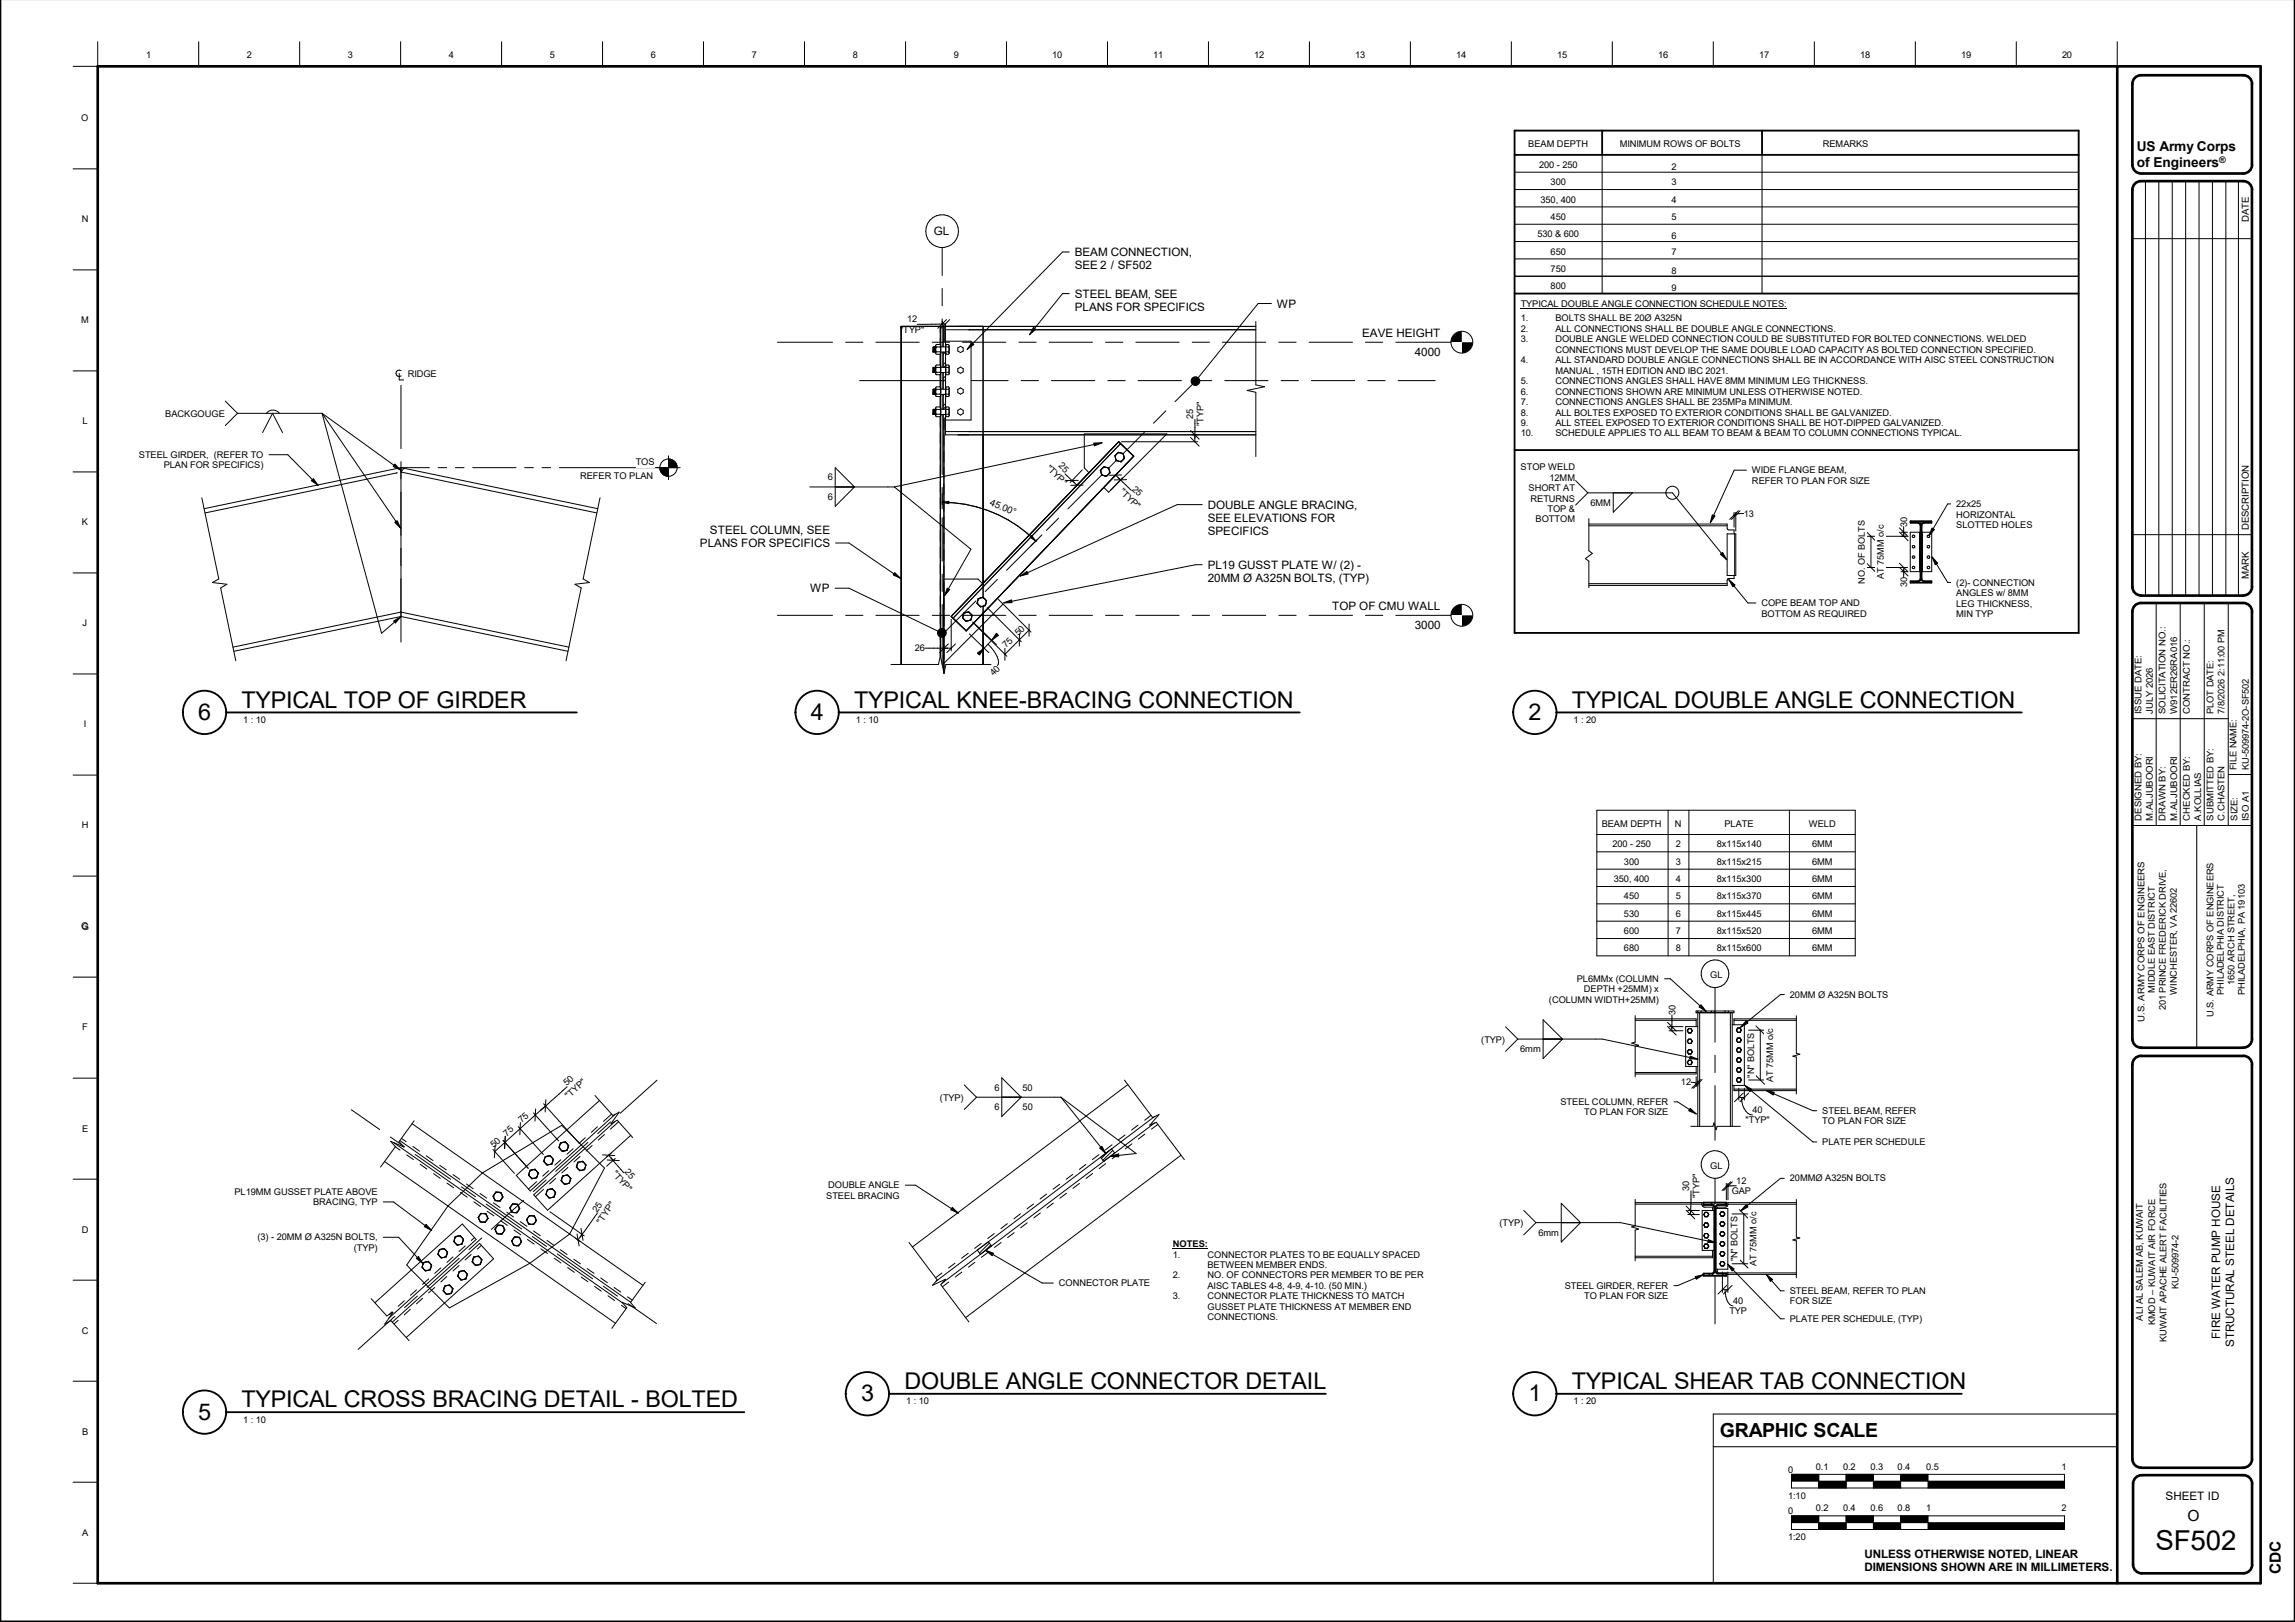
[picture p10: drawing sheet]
<svg xmlns="http://www.w3.org/2000/svg" width="841mm" height="594mm" viewBox="0 0 841 594" stroke-linecap="round" stroke-linejoin="round" font-family="sans-serif">
<defs><g id="words">
<text font-size="10.1" x="789.9" y="567.7">SF502</text>
<g font-size="8.5">
<text x="72.6" y="263.7">6</text>
<text x="88.5" y="259.2">TYPICAL TOP OF GIRDER</text>
<text x="297.1" y="263.7">4</text>
<text x="313" y="259.2">TYPICAL KNEE-BRACING CONNECTION</text>
<text x="560.1" y="263.7">2</text>
<text x="576" y="259.2">TYPICAL DOUBLE ANGLE CONNECTION</text>
<text x="331.4" y="508.7">DOUBLE ANGLE CONNECTOR DETAIL</text>
<text x="576" y="508.7">TYPICAL SHEAR TAB CONNECTION</text>
<text x="88.5" y="515.2">TYPICAL CROSS BRACING DETAIL -</text>
<text x="236.5" y="515.2">BOLTED</text>
<text x="315.6" y="513.2">3</text>
<text x="560.1" y="513.2">1</text>
<text x="72.6" y="520">5</text>
</g>
<text font-size="7.1" x="630.3" y="526.5">GRAPHIC SCALE</text>
<g font-size="5.6">
<text x="801.7" y="557.2">O</text>
<text x="835.9" y="576.4" transform="rotate(-90 835.9 576.4)">CDC</text>
</g>
<g font-size="5">
<text x="783.1" y="55.2">US Army Corps</text>
<text x="783.1" y="61.1">of Engineers</text>
</g>
<g font-size="4.3">
<text x="342.2" y="85.9">GL</text>
<text x="409.6" y="98.6">SF502</text>
<text x="468" y="112.6">WP</text>
<text x="296.9" y="216.9">WP</text>
<text x="813.6" y="490.3" transform="rotate(-90 813.6 490.3)">FIRE WATER PUMP HOUSE</text>
<text x="818.7" y="493.4" transform="rotate(-90 818.7 493.4)">STRUCTURAL STEEL DETAILS</text>
<text x="793.6" y="549.4">SHEET ID</text>
</g>
<g font-size="4.2">
<text x="393.9" y="93.8">BEAM CONNECTION,</text>
<text x="393.9" y="98.6">SEE 2</text>
<text x="407" y="98.6">/</text>
<text x="393.9" y="109">STEEL BEAM, SEE</text>
<text x="393.9" y="113.8">PLANS FOR SPECIFICS</text>
<text x="499.2" y="123.5">EAVE HEIGHT</text>
<text x="518.5" y="130.4">4000</text>
<text x="442.6" y="186.3">DOUBLE ANGLE BRACING,</text>
<text x="442.6" y="191.1">SEE ELEVATIONS FOR</text>
<text x="260.2" y="195.6">STEEL COLUMN, SEE</text>
<text x="442.6" y="195.8">SPECIFICS</text>
<text x="256.5" y="200.4">PLANS FOR SPECIFICS</text>
<text x="442.6" y="208.3">PL19 GUSST PLATE W/ (2) -</text>
<text x="442.6" y="213.1">20MM Ø A325N BOLTS, (TYP)</text>
<text x="488.1" y="223.5">TOP OF CMU WALL</text>
<text x="518.5" y="230.4">3000</text>
<text x="683.2" y="570.6">UNLESS OTHERWISE NOTED, LINEAR</text>
<text x="683.2" y="575.6">DIMENSIONS SHOWN ARE IN MILLIMETERS.</text>
</g>
<g font-size="3.5">
<text x="824.1" y="81.2" transform="rotate(-90 824.1 81.2)">DATE</text>
<text x="362.5" y="185" transform="rotate(22 362.5 185)">45.00°</text>
<text x="824.1" y="194.2" transform="rotate(-90 824.1 194.2)">DESCRIPTION</text>
<text x="824.1" y="212" transform="rotate(-90 824.1 212)">MARK</text>
</g>
<g font-size="3.4">
<text x="53.5" y="21.3">1</text>
<text x="90.5" y="21.3">2</text>
<text x="127.5" y="21.3">3</text>
<text x="164.5" y="21.3">4</text>
<text x="201.5" y="21.3">5</text>
<text x="238.5" y="21.3">6</text>
<text x="275.5" y="21.3">7</text>
<text x="312.5" y="21.3">8</text>
<text x="349.5" y="21.3">9</text>
<text x="385.6" y="21.3">10</text>
<text x="422.6" y="21.3">11</text>
<text x="459.7" y="21.3">12</text>
<text x="496.7" y="21.3">13</text>
<text x="533.7" y="21.3">14</text>
<text x="570.7" y="21.3">15</text>
<text x="607.7" y="21.3">16</text>
<text x="644.7" y="21.3">17</text>
<text x="681.7" y="21.3">18</text>
<text x="718.6" y="21.3">19</text>
<text x="755.6" y="21.3">20</text>
<text x="29.8" y="44.4">O</text>
<text x="560.1" y="53.8">BEAM DEPTH</text>
<text x="593.6" y="53.8">MINIMUM ROWS OF BOLTS</text>
<text x="668" y="53.8">REMARKS</text>
<text x="564" y="61.5">200 - 250</text>
<text x="612.5" y="62.1">2</text>
<text x="568.2" y="67.8">300</text>
<text x="612.5" y="67.8">3</text>
<text x="564.6" y="74.2">350, 400</text>
<text x="612.5" y="74.2">4</text>
<text x="29.9" y="81.4">N</text>
<text x="568.2" y="80.5">450</text>
<text x="612.5" y="80.5">5</text>
<text x="563.4" y="86.9">530 &amp; 600</text>
<text x="612.5" y="87.5">6</text>
<text x="568.2" y="93.2">650</text>
<text x="612.5" y="93.2">7</text>
<text x="568.2" y="99.6">750</text>
<text x="612.5" y="100.2">8</text>
<text x="568.2" y="105.9">800</text>
<text x="612.5" y="106.6">9</text>
<text x="557.3" y="112.6">TYPICAL DOUBLE ANGLE CONNECTION SCHEDULE NOTES:</text>
<text x="29.8" y="118.4">M</text>
<text x="332.4" y="118.1">12</text>
<text x="557.3" y="117.6">1.</text>
<text x="570" y="117.6">BOLTS SHALL BE 20Ø A325N</text>
<text x="329.8" y="121.8">&quot;TYP&quot;</text>
<text x="557.3" y="121.5">2.</text>
<text x="557.3" y="125.3">3.</text>
<text x="570" y="121.5">ALL CONNECTIONS SHALL BE DOUBLE ANGLE CONNECTIONS.</text>
<text x="570" y="125.3">DOUBLE ANGLE WELDED CONNECTION COULD BE SUBSTITUTED FOR BOLTED CONNECTIONS. WELDED</text>
<text x="570" y="129.2">CONNECTIONS MUST DEVELOP THE SAME DOUBLE LOAD CAPACITY AS BOLTED CONNECTION SPECIFIED.</text>
<text x="557.3" y="133">4.</text>
<text x="570" y="133">ALL STANDARD DOUBLE ANGLE CONNECTIONS SHALL BE IN ACCORDANCE WITH AISC STEEL CONSTRUCTION</text>
<text x="570" y="136.8">MANUAL , 15TH EDITION AND IBC 2021.</text>
<text x="149.4" y="138.2">RIDGE</text>
<text x="557.3" y="140.7">5.</text>
<text x="570" y="140.7">CONNECTIONS ANGLES SHALL HAVE 8MM MINIMUM LEG THICKNESS.</text>
<text x="557.3" y="144.5">6.</text>
<text x="557.3" y="148.3">7.</text>
<text x="570" y="144.5">CONNECTIONS SHOWN ARE MINIMUM UNLESS OTHERWISE NOTED.</text>
<text x="570" y="148.3">CONNECTIONS ANGLES SHALL BE 235MPa MINIMUM.</text>
<text x="30.2" y="155.4">L</text>
<text x="60.6" y="152.6">BACKGOUGE</text>
<text x="437.3" y="153.6" transform="rotate(-90 437.3 153.6)">25</text>
<text x="557.3" y="152.2">8.</text>
<text x="570" y="152.2">ALL BOLTES EXPOSED TO EXTERIOR CONDITIONS SHALL BE GALVANIZED.</text>
<text x="441" y="156.2" transform="rotate(-90 441 156.2)">&quot;TYP&quot;</text>
<text x="557.3" y="156">9.</text>
<text x="557.3" y="159.9">10.</text>
<text x="570" y="156">ALL STEEL EXPOSED TO EXTERIOR CONDITIONS SHALL BE HOT-DIPPED GALVANIZED.</text>
<text x="570" y="159.9">SCHEDULE APPLIES TO ALL BEAM TO BEAM &amp; BEAM TO COLUMN CONNECTIONS TYPICAL.</text>
<text x="50.9" y="167.7">STEEL GIRDER, (REFER TO</text>
<text x="60" y="171.5">PLAN FOR SPECIFICS)</text>
<text x="233" y="170.3">TOS</text>
<text x="383.2" y="171.8" transform="rotate(44 383.2 171.8)">&quot;TYP&quot;</text>
<text x="387.7" y="170.9" transform="rotate(44 387.7 170.9)">25</text>
<text x="557.2" y="172.2">STOP WELD</text>
<text x="642" y="173.3">WIDE FLANGE BEAM,</text>
<text x="212.6" y="175.3">REFER TO PLAN</text>
<text x="303.4" y="175.9">6</text>
<text x="414.7" y="179.4" transform="rotate(44 414.7 179.4)">25</text>
<text x="560.2" y="179.8">SHORT AT</text>
<text x="567.8" y="176">12MM</text>
<text x="642" y="177.2">REFER TO PLAN FOR SIZE</text>
<text x="303.4" y="183.1">6</text>
<text x="410.2" y="180.3" transform="rotate(44 410.2 180.3)">&quot;TYP&quot;</text>
<text x="560.9" y="183.7">RETURNS</text>
<text x="582.8" y="185.2">6MM</text>
<text x="716.9" y="185.7">22x25</text>
<text x="562.7" y="191.3">BOTTOM</text>
<text x="567.1" y="187.5">TOP &amp;</text>
<text x="639" y="189.2">13</text>
<text x="716.9" y="189.6">HORIZONTAL</text>
<text x="30" y="192.4">K</text>
<text x="698.9" y="192.9" transform="rotate(-90 698.9 192.9)">30</text>
<text x="716.9" y="193.4">SLOTTED HOLES</text>
<text x="698.9" y="215.1" transform="rotate(-90 698.9 215.1)">30</text>
<text x="716.9" y="214.5">(2)- CONNECTION</text>
<text x="645.5" y="222">COPE BEAM TOP AND</text>
<text x="716.9" y="218.3">ANGLES w/ 8MM</text>
<text x="645.5" y="225.8">BOTTOM AS REQUIRED</text>
<text x="716.9" y="222.2">LEG THICKNESS,</text>
<text x="716.9" y="226">MIN TYP</text>
<text x="30.3" y="229.4">J</text>
<text x="373.2" y="233" transform="rotate(-45 373.2 233)">50</text>
<text x="335.2" y="238.6">26</text>
<text x="368.8" y="237.4" transform="rotate(-45 368.8 237.4)">75</text>
<text x="364.2" y="247.7" transform="rotate(-46 364.2 247.7)">40</text>
<text x="784.8" y="261.5" transform="rotate(-90 784.8 261.5)">ISSUE DATE:</text>
<text x="788.9" y="261.5" transform="rotate(-90 788.9 261.5)">JULY 2026</text>
<text x="793.6" y="261.5" transform="rotate(-90 793.6 261.5)">SOLICITATION NO.:</text>
<text x="797.8" y="261.5" transform="rotate(-90 797.8 261.5)">W912ER26RA016</text>
<text x="802.4" y="261.5" transform="rotate(-90 802.4 261.5)">CONTRACT NO.:</text>
<text x="811.1" y="261.5" transform="rotate(-90 811.1 261.5)">PLOT DATE:</text>
<text x="815.2" y="261.5" transform="rotate(-90 815.2 261.5)">7/8/2026 2:11:00 PM</text>
<text x="30.7" y="266.4">I</text>
<text x="89.2" y="264.8">1 : 10</text>
<text x="313.6" y="264.8">1 : 10</text>
<text x="576.7" y="264.8">1 : 20</text>
<text x="819.6" y="282.1" transform="rotate(-90 819.6 282.1)">FILE NAME:</text>
<text x="824.1" y="282.1" transform="rotate(-90 824.1 282.1)">KU-509974-2O-SF502</text>
<text x="29.9" y="303.4">H</text>
<text x="587" y="302.8">BEAM DEPTH</text>
<text x="613.8" y="302.8">N</text>
<text x="632" y="302.8">PLATE</text>
<text x="662.9" y="302.8">WELD</text>
<text x="784.8" y="300.5" transform="rotate(-90 784.8 300.5)">DESIGNED BY:</text>
<text x="788.9" y="300.5" transform="rotate(-90 788.9 300.5)">M.ALJUBOORI</text>
<text x="793.6" y="300.5" transform="rotate(-90 793.6 300.5)">DRAWN BY:</text>
<text x="797.8" y="300.5" transform="rotate(-90 797.8 300.5)">M.ALJUBOORI</text>
<text x="802.4" y="300.5" transform="rotate(-90 802.4 300.5)">CHECKED BY:</text>
<text x="806.6" y="300.5" transform="rotate(-90 806.6 300.5)">A.KOLLIAS</text>
<text x="811.1" y="300.5" transform="rotate(-90 811.1 300.5)">SUBMITTED BY:</text>
<text x="815.2" y="300.5" transform="rotate(-90 815.2 300.5)">C.CHASTEN</text>
<text x="820" y="300.5" transform="rotate(-90 820 300.5)">SIZE:</text>
<text x="824.1" y="300.7" transform="rotate(-90 824.1 300.7)">ISO A1</text>
<text x="590.9" y="310.4">200 - 250</text>
<text x="614.1" y="310.4">2</text>
<text x="629.1" y="310.4">8x115x140</text>
<text x="664" y="310.4">6MM</text>
<text x="595.1" y="316.7">300</text>
<text x="614.1" y="316.7">3</text>
<text x="629.1" y="316.7">8x115x215</text>
<text x="664" y="316.7">6MM</text>
<text x="591.4" y="323.1">350, 400</text>
<text x="614.1" y="323.1">4</text>
<text x="629.1" y="323.1">8x115x300</text>
<text x="664" y="323.1">6MM</text>
<text x="595.1" y="329.4">450</text>
<text x="614.1" y="329.4">5</text>
<text x="629.1" y="329.4">8x115x370</text>
<text x="664" y="329.4">6MM</text>
<text x="595.1" y="335.8">530</text>
<text x="614.1" y="335.8">6</text>
<text x="629.1" y="335.8">8x115x445</text>
<text x="664" y="335.8">6MM</text>
<text x="29.8" y="340.4">G</text>
<text x="595.1" y="342.1">600</text>
<text x="614.1" y="342.1">7</text>
<text x="629.1" y="342.1">8x115x520</text>
<text x="664" y="342.1">6MM</text>
<text x="595.1" y="348.5">680</text>
<text x="614.1" y="348.5">8</text>
<text x="629.1" y="348.5">8x115x600</text>
<text x="664" y="348.5">6MM</text>
<text x="577.8" y="359.6">PL6MMx (COLUMN</text>
<text x="626.7" y="358.2">GL</text>
<text x="580.4" y="363.5">DEPTH +25MM) x</text>
<text x="655.9" y="365.4">20MM Ø A325N BOLTS</text>
<text x="789.7" y="363.5" transform="rotate(-90 789.7 363.5)">MIDDLE EAST DISTRICT</text>
<text x="797.8" y="364.4" transform="rotate(-90 797.8 364.4)">WINCHESTER, VA 22602</text>
<text x="815" y="364.3" transform="rotate(-90 815 364.3)">PHILADELPHIA DISTRICT</text>
<text x="818.8" y="360.7" transform="rotate(-90 818.8 360.7)">1650 ARCH STREET,</text>
<text x="822.6" y="364.4" transform="rotate(-90 822.6 364.4)">PHILADELPHIA, PA 19103</text>
<text x="567.6" y="367.3">(COLUMN WIDTH+25MM)</text>
<text x="614" y="371.7" transform="rotate(-90 614 371.7)">30</text>
<text x="793.7" y="370" transform="rotate(-90 793.7 370)">201 PRINCE FREDERICK DRIVE,</text>
<text x="30.1" y="377.4">F</text>
<text x="785.8" y="374.3" transform="rotate(-90 785.8 374.3)">U.S. ARMY CORPS OF ENGINEERS</text>
<text x="811.1" y="372.4" transform="rotate(-90 811.1 372.4)">U.S. ARMY CORPS OF ENGINEERS</text>
<text x="542.8" y="381.8">(TYP)</text>
<text x="557.1" y="385.3">6mm</text>
<text x="207.7" y="397.9" transform="rotate(-42 207.7 397.9)">50</text>
<text x="364.5" y="399.4">6</text>
<text x="374.7" y="399.4">50</text>
<text x="616" y="397.6">12</text>
<text x="208.4" y="402.4" transform="rotate(-42 208.4 402.4)">&quot;TYP&quot;</text>
<text x="344.5" y="403.1">(TYP)</text>
<text x="364.4" y="406.6">6</text>
<text x="374.7" y="406.6">50</text>
<text x="571.8" y="404.7">STEEL COLUMN, REFER</text>
<text x="642.2" y="407.7">40</text>
<text x="667.8" y="408">STEEL BEAM, REFER</text>
<text x="191.3" y="411.3" transform="rotate(-42 191.3 411.3)">75</text>
<text x="580.6" y="408.6">TO PLAN FOR SIZE</text>
<text x="639.7" y="411.4">&quot;TYP&quot;</text>
<text x="667.8" y="411.8">TO PLAN FOR SIZE</text>
<text x="30.1" y="414.4">E</text>
<text x="185.7" y="416.3" transform="rotate(-42 185.7 416.3)">75</text>
<text x="667.8" y="419.4">PLATE PER SCHEDULE</text>
<text x="181" y="420.5" transform="rotate(-42 181 420.5)">50</text>
<text x="224.2" y="430.1" transform="rotate(48 224.2 430.1)">&quot;TYP&quot;</text>
<text x="228.7" y="429.4" transform="rotate(48 228.7 429.4)">25</text>
<text x="626.7" y="428">GL</text>
<text x="85.9" y="437.5">PL19MM GUSSET PLATE ABOVE</text>
<text x="303.4" y="435.2">DOUBLE ANGLE</text>
<text x="619" y="436.2" transform="rotate(-90 619 436.2)">30</text>
<text x="634.6" y="437.3">GAP</text>
<text x="636.3" y="433.6">12</text>
<text x="655.9" y="432.7">20MMØ A325N BOLTS</text>
<text x="114.7" y="441.4">BRACING, TYP</text>
<text x="302.8" y="439.1">STEEL BRACING</text>
<text x="622.8" y="438.7" transform="rotate(-90 622.8 438.7)">&quot;TYP&quot;</text>
<text x="218.8" y="444.2" transform="rotate(-55 218.8 444.2)">25</text>
<text x="220.4" y="448.5" transform="rotate(-55 220.4 448.5)">&quot;TYP&quot;</text>
<text x="549.5" y="449.1">(TYP)</text>
<text x="29.9" y="451.4">D</text>
<text x="94.3" y="454.3">(3) - 20MM Ø A325N BOLTS,</text>
<text x="563.8" y="452.5">6mm</text>
<text x="129.7" y="458.1">(TYP)</text>
<text x="429.8" y="456.7">NOTES:</text>
<text x="429.8" y="460.6">1.</text>
<text x="442.5" y="460.6">CONNECTOR PLATES TO BE EQUALLY SPACED</text>
<text x="442.5" y="464.4">BETWEEN MEMBER ENDS.</text>
<text x="388" y="471.1">CONNECTOR PLATE</text>
<text x="429.8" y="468.2">2.</text>
<text x="442.5" y="472.1">AISC TABLES 4-8, 4-9, 4-10. (50 MIN.)</text>
<text x="442.5" y="468.2">NO. OF CONNECTORS PER MEMBER TO BE PER</text>
<text x="573.4" y="472">STEEL GIRDER, REFER</text>
<text x="655.9" y="473.9">STEEL BEAM, REFER TO PLAN</text>
<text x="798.3" y="472.2" transform="rotate(-90 798.3 472.2)">KU-509974-2</text>
<text x="429.8" y="475.9">3.</text>
<text x="442.5" y="475.9">CONNECTOR PLATE THICKNESS TO MATCH</text>
<text x="442.5" y="479.8">GUSSET PLATE THICKNESS AT MEMBER END</text>
<text x="580.6" y="475.9">TO PLAN FOR SIZE</text>
<text x="635.1" y="477.6">40</text>
<text x="655.9" y="477.8">FOR SIZE</text>
<text x="442.5" y="483.6">CONNECTIONS.</text>
<text x="633.7" y="481.4">TYP</text>
<text x="655.9" y="484.2">PLATE PER SCHEDULE, (TYP)</text>
<text x="785.2" y="483.7" transform="rotate(-90 785.2 483.7)">ALI AL SALEM AB, KUWAIT</text>
<text x="789.7" y="485.4" transform="rotate(-90 789.7 485.4)">KMOD – KUWAIT AIR FORCE</text>
<text x="30" y="488.6">C</text>
<text x="794" y="491.5" transform="rotate(-90 794 491.5)">KUWAIT APACHE ALERT FACILITIES</text>
<text x="332.1" y="514.4">1 : 10</text>
<text x="576.7" y="514.4">1 : 20</text>
<text x="89.2" y="521.1">1 : 10</text>
<text x="30.1" y="525.5">B</text>
<text x="655.2" y="539.5">0</text>
<text x="665.4" y="538.2">0.1</text>
<text x="675.4" y="538.2">0.2</text>
<text x="685.4" y="538.2">0.3</text>
<text x="695.4" y="538.2">0.4</text>
<text x="705.9" y="538.2">0.5</text>
<text x="755.4" y="538.2">1</text>
<text x="655.2" y="549">1:10</text>
<text x="655.2" y="554.7">0</text>
<text x="665.4" y="553.4">0.2</text>
<text x="675.4" y="553.4">0.4</text>
<text x="685.4" y="553.4">0.6</text>
<text x="695.4" y="553.4">0.8</text>
<text x="705.9" y="553.4">1</text>
<text x="755.4" y="553.4">2</text>
<text x="30.1" y="562.5">A</text>
<text x="655.2" y="564.2">1:20</text>
</g>
<g font-size="3.3">
<text x="813.3" y="59.6">®</text>
<text x="683.4" y="213.7" transform="rotate(-90 683.4 213.7)">NO. OF BOLTS</text>
<text x="690.3" y="212" transform="rotate(-90 690.3 212)">AT 75MM o/c</text>
<text x="642.8" y="394.7" transform="rotate(-90 642.8 394.7)">&quot;N&quot; BOLTS</text>
<text x="649.7" y="396.3" transform="rotate(-90 649.7 396.3)">AT 75MM o/c</text>
<text x="636.8" y="462" transform="rotate(-90 636.8 462)">&quot;N&quot; BOLTS</text>
<text x="643.7" y="463.6" transform="rotate(-90 643.7 463.6)">AT 75MM o/c</text>
</g>
</g></defs>
<g fill="none" stroke="#000" stroke-width=".37">
<path d="M585.2 296.8h94.7v53.3h-94.7zM611.3 296.8v53.3M618.9 296.8v53.3M655.7 296.8v53.3M585.2 305.6h94.7M585.2 312h94.7M585.2 318.3h94.7M585.2 324.7h94.7M585.2 331h94.7M585.2 337.4h94.7M585.2 343.7h94.7M599.2 373.2h22.4v2.8"/>
<path d="M599.2 373.7h22.4M599.2 372v9.7l-1.2 .4 2.5 .8-1.3 .3v11.2M618.8 376.7h.9l.4 .8-.4 .8h-.9l-.5-.8zM621.5 370.3h13.9v.6h-13.9zM622.2 376h-4.5v14.6h4.5M622.2 370.9v41.6M622.3 370.3l-.6 .6M623.5 370.3l-.6 .6v41.6M627.3 370.3l-.6 .6M628.5 361.7v20M628.5 370.3l-.6 .6M632.3 370.3l-.6 .6"/>
<path d="M633.6 370.3l-.7 .6M634.1 370.9v41.6M634.8 375.3h4.4v22.3h-4.4M634.8 370.9v41.6M635.4 373.7h22.9M636.8 376.5h.9l.4 .8-.4 .8h-.9l-.5-.8zM658.3 373.2h-22.9v2.1M658.3 372v13.8l1.3 .3-2.6 .7 1.3 .4v13.5M599.2 392.8h22.4M618.8 388.3h.9l.4 .8-.4 .8h-.9l-.5-.8zM618.8 380.6h.9l.4 .8-.4 .8h-.9l-.5-.8zM618.8 384.5h.9l.4 .8-.4 .7h-.9l-.5-.7z"/>
<path d="M619 388.4l-.6 .9 .8 .6 .8-.6-.5-.9M619 380.7l-.5 .3-.1 .6 .3 .4 .5 .2 .8-.6-.1-.6-.4-.3M619 384.5l-.5 .4-.1 .5 .3 .5 .5 .1 .8-.6-.1-.5-.4-.4M621.6 390.6v2.8h-22.4M628.5 386.5v6.4M628.5 397.6v20M635.4 397.6v1.9h22.9M635.4 398.9h22.9M636.8 394.8h.9l.4 .8-.4 .8h-.9l-.5-.8zM636.8 380.2h.9l.4 .8-.4 .8h-.9l-.5-.8zM636.8 383.8h.9l.4 .8-.4 .8h-.9l-.5-.8zM636.8 387.5h.9l.4 .8-.4 .7h-.9l-.5-.7z"/>
<path d="M636.8 391.1h.9l.4 .8-.4 .8h-.9l-.5-.8zM636.9 394.8l-.4 .3-.1 .6 .8 .7 .8-.7-.1-.6-.4-.3M636.9 380.2l-.4 .4-.1 .5 .3 .5 .5 .2 .8-.7-.1-.5-.4-.4M636.9 383.9l-.4 .3-.1 .6 .3 .4 .5 .2 .8-.6-.1-.6-.4-.3M619.6 412.5h8.1l.4-1.2 .8 2.5 .3-1.3h8.6M599.2 439.3v9.7l-1.2 .4 2.5 .8-1.3 .4v11.2M628.5 431.6v8.9M658.3 439.3v13.8l1.3 .3-2.6 .8 1.3 .3v13.5M599.2 440.5h28.3l-.8 .8M599.2 441h24.5M623.7 441l.3 .8 .5 .3h3.1v1.3M623.7 440.5v.5"/>
<path d="M624.8 451.8h.9l.5 .8-.5 .8h-.9l-.4-.8zM624.8 444h.9l.5 .8-.5 .8h-.9l-.4-.8zM624.8 455.6h.9l.5 .8-.5 .8h-.9l-.4-.8zM624.8 447.9h.9l.5 .8-.5 .8h-.9l-.4-.8zM625 444.1l-.5 .9 .8 .6 .8-.6-.5-.9M627.6 458v2.7h-28.4M628.2 443.4h-4.4v14.6h4.4M628.7 444.3l-.5 .5M628.7 449.4l-.5 .5M628.7 454.4l-.5 .5M628.7 459.4l-.5 .6M628.7 445.6l-.5 .5"/>
<path d="M628.7 450.6l-.5 .5M628.7 455.6l-.5 .5M628.7 442.6h4.5v22.3h-4.5M628.8 440.5l-1 1M629.4 440.5h28.9M629.4 442.1v.5M630.7 443.9h.9l.5 .7-.5 .8h-.9l-.4-.8zM630.7 447.5h.9l.5 .8-.5 .8h-.9l-.4-.8zM630.7 451.1h.9l.5 .9-.5 .7h-.9l-.4-.7zM630.7 454.8h.9l.5 .8-.5 .8h-.9l-.4-.8zM630.7 458.4h.9l.5 .8-.5 .8h-.9l-.4-.8zM630.9 443.9l-.4 .3-.1 .6 .8 .6 .5-.1 .3-.5-.1-.6-.5-.3"/>
<path d="M630.9 447.5l-.4 .4-.1 .5 .8 .7 .5-.2 .3-.5-.1-.5-.5-.4M630.9 458.5l-.4 .3-.1 .6 .8 .6 .8-.6-.1-.6-.5-.3M632.6 440.5l-.8 .8M633.2 441.1h25.1M633.2 441l-.3 .8-.5 .3h-3.1M633.2 440.5v.5M599.2 460.1h28.4M626.7 466.5l-.8 .8M628.5 467.3v17.6M628.7 464.4l-.5 .6M628.7 460.6l-.5 .6M628.7 465.7l-1.6 1.6"/>
<path d="M629.4 464.9v1.5M629.4 466.2h28.9M630.7 462.1h.9l.5 .8-.5 .8h-.9l-.4-.8zM630.9 462.1l-.5 .9 .8 .7 .8-.7-.6-.9M631.7 466.5l-.8 .8M658.3 466.8h-25.7l-.4 .5"/>
<circle cx="628.5" cy="356.7" r="5.1"/>
<circle cx="619.2" cy="377.5" r=".8"/>
<circle cx="637.2" cy="377.3" r=".79"/>
<circle cx="637.2" cy="391.9" r=".79"/>
<circle cx="637.2" cy="388.3" r=".79"/>
<circle cx="628.5" cy="426.5" r="5.1"/>
<circle cx="625.3" cy="456.5" r=".8"/>
<circle cx="625.3" cy="452.6" r=".8"/>
<circle cx="625.3" cy="448.7" r=".8"/>
<circle cx="631.2" cy="451.9" r=".8"/>
<circle cx="631.2" cy="455.6" r=".8"/>
</g>
<path d="M624.3 440.5h8.3v.8l-3.4 .1-.5 .7v23.5l.2 .4 .7 .5h3v.8h-8.3v-.8h3.1l.7-.5 .1-.4v-23.5l-.4-.7-3.5-.1z" fill="none" stroke="#000" stroke-width=".68"/>
<g fill="#fff">
<path d="M700.2 190.9h7.6v22.5h-7.6z"/>
<path d="M704.2 194.9h.3v14.5h-.3z"/>
<path d="M703.5 194.9h.3v14.5h-.3z"/>
</g>
<g fill="none" stroke="#000" stroke-width=".37">
<path d="M587.1 56.7v50.8M645.7 56.7v50.8M555 63.1h206.7M555 69.4h206.7M555 75.8h206.7M555 82.1h206.7M555 88.5h206.7M555 94.8h206.7M555 101.2h206.7M146.9 141.1v23.2M145.3 173.2h.2l-70.4 14.7M146.9 171.3l-72.1 15"/>
<path d="M146.9 171.3l72.1 15M146.9 169.1v66.1M146.9 171.3h10.5M148 171.5l-1.1 1.4 71.8 15M160.5 171.3h3.2M166.9 171.3h3.2M173.2 171.3h15.9M192.3 171.3h3.2M198.6 171.3h3.2M205 171.3h10.4M74 182.3l6.2 29.7-2.3 1.4 5.2 .6-2.2 1.3 5.5 26.7M219.9 182.3l-6.2 29.7 2.3 1.4-5.3 .6 2.3 1.3-5.6 26.7"/>
<path d="M582.3 191.9h50.6l.2 2 2.4 .2v1.4M582.3 192.6h50.6M582.3 189.9v11.8l1.2 1-2.5 1.9 1.3 .9v9.8M632.9 195.5h3.2v15.3h-3.2zM635.7 195.5v15.3M700 194.9h3.8v14.5h-3.8zM701 196l.7 .2v.4l-.7 .2-.3-.4zM701 199.9l.7 .1v.4l-.7 .2-.3-.4zM703.2 190.9l-.5 .6M703.5 194.9v14.5M704.2 194.9h3.7v14.5h-3.7zM704.3 194.9l-.8 .8"/>
<path d="M704.4 190.9l-.9 .9M704.5 199.7l-1 1M704.5 195.9l-1 1M704.5 194.9v14.5M706.2 196.2l.8-.2v.8l-.8-.2zM707.8 191.4l-.1 .1M582.3 213.8h50.6M635.5 210.8v1.1l-2.4 .1-.2 2.4h-50.6M701 203.7l.7 .1v.5l-.7 .1-.3-.4zM701 207.5l.7 .1v.5l-.7 .1-.3-.3zM701.4 212.9l-.5 .5M702.6 212.9l-.5 .5"/>
<path d="M704.2 210.1l-.4 .4M704.2 211.3l-.4 .4M704.5 204.8l-1 1M704.5 201l-1 1M704.5 206l-1 1M706.2 200l.8-.1v.7l-.8-.2zM706.2 203.8l.8-.1v.7l-.8-.1zM706.2 207.6l.8-.1v.7l-.8-.1zM706.4 212.9l-.5 .5M707.6 212.9l-.5 .5M85.4 237l61.5-12.8 61.6 12.8M85.7 238.5l61.2-12.7 61.3 12.7"/>
</g>
<path d="M555 47.8h206.7v184h-206.7zM555 56.7h206.7M587.1 47.8v8.9M645.7 47.8v8.9M555 107.5h206.7M555 164.8h206.7M700.2 190.9h7.6v.6l-3.2 .1-.4 .8v19.6l.4 .8 3.2 .1v.5h-7.7l.1-.5 3.1-.1 .5-.8v-19.6l-.5-.8-3.2-.1z" fill="none" stroke="#000" stroke-width=".68"/>
<path d="M344.6 119.5h1.3v126.8h-1.3z" fill="#fcfcfc"/>
<path d="M330.2 119.5h30.1v127h-30.1z" fill="#fff"/>
<g fill="#fcfcfc">
<path d="M355.1 120.8h5.2v37.3h-5.2z"/>
<path d="M355.1 119.6h5.2v1.2h-5.2z"/>
<path d="M355.1 158.1h5.2v1.2h-5.2z"/>
<path d="M360.1 213.6l.2 .3z"/>
</g>
<path d="M345.7 125h.8v28.8h-.8z" fill="#fff"/>
<g fill="none" stroke="#050505" stroke-width=".37">
<path d="M344.6 119.6v6.6M345.9 119.6v5.4M344.6 129.7v4.1M344.6 137.2v4.6M355.1 120.8h5.2M344.6 145.2v3.9M344.6 152.6v87.6M345.9 153.8v92.8M351.1 159.3h9.2M355.1 158.1h5.2M360.3 215l-11.1 11.4-.6-.6M360.3 213.6l-11.7 12.2"/>
<path d="M360.3 224.6l-6.2 6.5-5.5-5.3"/>
</g>
<g fill="none" stroke="#000" stroke-width=".37">
<path d="M345.3 90.7v10.2M344.6 119.6v2.3M345.3 105.7v6.3M345.3 116.8v10.2M345.9 119.6v5.4M346.5 119.6v39.7h8.6M360.3 119.6v99.2M460.2 119.6h-130v123.8M460.2 117.8v23.2l3.2 .6-6.4 1.4 3.2 .7v23.5M315 139.4h30.7M342 127l.1 .3M342 127l-.1 1.9"/>
<path d="M342 134.5l-.1 1.9M342 128.7l-.1 .2M342 128.7l.1 .2M342 134.5l.1 .3M342 136.1l-.1 .3M342 136.1l.1 .3M342.1 134.8l-.1 1.3M342.1 127.3l-.1 1.4M342.3 127l.1 .3M342.3 127l-.2 .3M342.3 128.7l-.2 .2M342.3 128.7l.1 .2"/>
<path d="M342.3 127l-.2 1.9M342.3 134.5l.1 .3M342.3 134.5l-.2 .3M342.3 136.1l-.2 .3M342.3 136.1l.1 .3M342.3 134.5l-.2 1.9M342.4 127.3l-.1 1.4M342.4 134.8l-.1 1.3M342.5 127l.1 .3M342.5 127l-.1 .3M342.5 128.7l-.1 .2M342.5 128.7l.1 .2"/>
<path d="M342.5 127l-.1 1.9M342.5 134.5l.1 .3M342.5 134.5l-.1 .3M342.5 136.1l-.1 .3M342.5 136.1l.1 .3M342.5 134.5l-.1 1.9M342.6 127.3l-.1 1.4M342.6 134.8l-.1 1.3M342.7 127v1.7M342.7 127l-.1 .3M342.7 128.7l-.1 .2M342.7 128.7l.2 .2"/>
<path d="M342.7 127l-.1 1.9M342.7 134.5v1.6M342.7 134.5l-.1 .3M342.7 136.1l-.1 .3M342.7 136.1l.2 .3M342.7 134.5l-.1 1.9M342.9 126.6v2.7M342.9 134.1v2.7M343.1 127.1l-.2-.3 .2-.6h1.4l.2 .3v3l-.2 .3h-1.4l-.2-.3 .2-.6M343.1 127.1h1.4M343.1 128.9h1.4M343.1 134.6l-.2-.3 .2-.6h1.4l.2 .3v3l-.2 .2h-1.4l-.2-.2 .2-.6"/>
<path d="M343.1 127.1l-.2 .6 .2 1.2M343.1 134.6l-.2 .6 .2 1.2M343.1 134.6h1.4M343.1 136.4h1.4M344.5 128.9l.2 .3M344.5 127.1l.2 .6M344.5 136.4l.2 .3M344.5 134.6l.2 .6M344.6 123.9v2.3M344.6 129.7v4.1M344.6 137.2v4.6M344.7 126.8l-.2 .3"/>
<path d="M344.7 128.3l-.2 .6M344.7 134.3l-.2 .3M344.7 135.8l-.2 .6M344.8 128.9h1.7l-.8 .8M344.8 127h1.7M344.8 134.5h1.7M344.8 136.4h1.7M345.3 128.9v5.6M345.3 136.4v6.1M345.7 127v-2h10.2v28.8h-10.2v-2M345.7 128.9v5.6M345.7 136.4v6.1"/>
<path d="M346.5 120.8h8.9M346.5 132.7l-.8 .8M346.5 137.8l-.8 .7M346.5 138.9l-.8 .8M346.5 126.5h.1M346.5 129.5h.1M346.5 137h.1M346.6 133.9l-.7 .6M346.6 127.1h1M346.6 128.9h1M346.6 134.6h1M346.6 136.4h1"/>
<path d="M347.6 127.1l.2-.3-.2-.6h-1v3.6h1l.2-.3-.2-.6M347.6 134.6l.2-.3-.2-.6h-1v3.5h1l.2-.2-.2-.6M347.6 127.1l.2 .6-.2 1.2M347.6 134.6l.2 .6-.2 1.2M347.9 126.6v2.7M347.9 134.1v2.7M351 127.4l1-.6 1 .6v1.2l-1 .5-1-.5zM351 135l1-.5 1 .5v1.2l-1 .5-1-.5zM355.9 139.4h13.5M360.3 120.8h99.9M374.2 139.4h6.4M385.3 139.4h15.9"/>
<path d="M406 139.4h6.3M417.1 139.4h15.8M437.7 139.4h6.4M438.3 139.4l-7.7 7.8M448.8 139.4h15.9M469.5 139.4h6.3M480.6 139.4h15.8M501.2 139.4h6.4M512.4 139.4h13.5M342 142.5l-.1 1.9M342 149.9l-.1 1.9M342 142.5l.1 .3"/>
<path d="M342 144.1l-.1 .3M342 144.1l.1 .3M342 149.9l.1 .3M342 151.5l-.1 .3M342 151.5l.1 .3M342.1 142.8l-.1 1.3M342.1 150.2l-.1 1.3M342.3 142.5l-.2 1.9M342.3 142.5l.1 .3M342.3 142.5l-.2 .3M342.3 144.1l-.2 .3M342.3 144.1l.1 .3"/>
<path d="M342.3 149.9l.1 .3M342.3 149.9l-.2 .3M342.3 151.5l-.2 .3M342.3 151.5l.1 .3M342.3 149.9l-.2 1.9M342.4 142.8l-.1 1.3M342.4 150.2l-.1 1.3M342.5 142.5l.1 .3M342.5 142.5l-.1 .3M342.5 144.1l-.1 .3M342.5 144.1l.1 .3M342.5 142.5l-.1 1.9"/>
<path d="M342.5 149.9l.1 .3M342.5 149.9l-.1 .3M342.5 151.5l-.1 .3M342.5 151.5l.1 .3M342.5 149.9l-.1 1.9M342.6 142.8l-.1 1.3M342.6 150.2l-.1 1.3M342.7 142.5v1.6M342.7 142.5l-.1 .3M342.7 144.1l-.1 .3M342.7 144.1l.2 .3M342.7 142.5l-.1 1.9"/>
<path d="M342.7 149.9v1.6M342.7 149.9l-.1 .3M342.7 151.5l-.1 .3M342.7 151.5l.2 .3M342.7 149.9l-.1 1.9M342.9 142.1v2.7M342.9 149.5v2.7M343.1 142.6l-.2-.3 .2-.6h1.4l.2 .3v3l-.2 .2h-1.4l-.2-.2 .2-.6M343.1 149.9l-.2-.2 .2-.6h1.4l.2 .3v3l-.2 .2h-1.4l-.2-.2 .2-.7M343.1 142.6l-.2 .6 .2 1.2M343.1 149.9l-.2 .6 .2 1.2M343.1 142.6h1.4"/>
<path d="M343.1 144.4h1.4M343.1 149.9h1.4M343.1 151.7h1.4M344.5 144.4l.2 .3M344.5 142.6l.2 .6M344.5 151.7l.2 .3M344.5 149.9l.2 .6M344.6 145.2v3.9M344.6 152.6v3.8M344.6 158.4v3.9M344.7 143.8l-.2 .6M344.7 142.3l-.2 .3"/>
<path d="M344.7 149.7l-.2 .2M344.7 151.2l-.2 .5M344.8 142.5h1.7M344.8 144.4h1.7M344.8 151.8h1.7M344.8 149.9h1.7M345.3 144.4v5.5M345.3 151.8v22M345.7 144.4v5.5M345.9 153.8v3.4M345.9 159.2v4M346 144.4l-.3 .4"/>
<path d="M346.5 158.1h8.9M346.5 147.8l-.8 .8M346.5 152.8l-.8 .8M346.5 149l-.8 .8M346.5 141.9h.1M346.5 145h.1M346.5 149.3h.1M346.5 152.4h.1M346.6 142.6h1M346.6 144.4h1M346.6 149.9h1M346.6 151.7h1"/>
<path d="M347.6 142.6l.2-.3-.2-.6h-1v3.5h1l.2-.2-.2-.6M347.6 149.9l.2-.2-.2-.6h-1v3.5h1l.2-.2-.2-.7M347.6 142.6l.2 .6-.2 1.2M347.6 149.9l.2 .6-.2 1.2M347.9 142.1v2.7M347.9 149.5v2.7M351 142.7l1-.6 1 .6v1.1l-1 .6-1-.6zM351 150.3l1-.6 1 .6v1.1l-1 .6-1-.6zM360.3 158.1h99.9M360.3 159.3h99.9M419.4 158.4l-7.8 7.7M427.2 150.5l-4.5 4.5"/>
<path d="M344.6 164.4v4M344.6 170.4v4M344.6 176.4v4M345.3 178.5v6.4M345.9 165.2v4M345.9 171.2v4M345.9 177.2v4M399.1 173.1l-1.8-1.7v-12.5h30.3l-21.3 21.4-1.8-1.8M403.7 174l-12.4 12.4M406.3 171.4l-1.8-.5-1.3 1.4 .5 1.7M406.3 171.4l.5 1.8-1.3 1.3-1.8-.5M409 168.7l-2.7 2.7"/>
<path d="M409.5 166a1.6 1.6 0 0 1 2.4 1.1 1.6 1.6 0 0 1-1.9 1.9 1.6 1.6 0 0 1-1.1-2.4M410 161.8l.6 .7-50.3 52.5M410 161.8l5.5 5.3-55.2 57.5M410 161.8l-49.7 51.8M411.6 166.1l-1.8-.4-1.2 1.2 .4 1.8M411.6 166.1l.5 1.8-1.3 1.3-1.8-.5M344.6 182.4v4M344.6 188.4v4M344.6 194.4v4M345.3 189.7v15.8M345.9 183.2v4M345.9 189.2v4"/>
<path d="M345.9 195.2v4M380.1 197.6l-11.2 11.3M387.9 189.8l-4.4 4.5M344.6 200.4v4M344.6 206.4v4M344.6 212.4v4M344.6 218.4v4M345.3 210.3v6.3M345.9 201.2v4M345.9 207.2v4M345.9 213.2v4M345.9 219.2v4"/>
<path d="M358.5 219.2l1.8-.5 1.3 1.3-.5 1.8-1.8 .5-1.3-1.3zM360.4 214.1l-2-2h-12.6v30.9l21.8-21.7-1.8-1.8M365.5 212.2l-4.5 4.5M344.6 224.4v4M344.6 230.4v4M344.6 236.4v3.8M345.3 221.4v22M345.9 225.2v4M345.9 231.2v4M345.9 237.2v4M353.2 224.5l1.8-.4 1.3 1.2-.5 1.8-1.8 .5-1.3-1.3zM356.5 227.9l5.3 5.3"/>
<path d="M357.6 220.1l-12.3 12.4M360.3 222v21.4M344.6 240.2l1.3 6.4M344.6 240.2l-.7 3.2h-17.4M345.9 243.2v3.4M363.3 243.4h-16.7l-.7 3.2M240.7 395.6l-13.4 12.2M128.7 406.4l10.4 7.3M143 416.4l5.3 3.7M144.4 418.5l83.8 58.8M146.5 417.7l84.6 59.3M147.1 416.9l1.7 1.3"/>
<path d="M151 411.6l84.6 59.2M151.3 419.9l2.5 1.7M151.8 410.5l-5.5 7.6 1.7 2-4.8-2.1 1.7 2-5.5 7.4M205.4 418.6l1.8-.4 1.2 1.4-.6 1.7-1.8 .4-1.2-1.4zM212.8 419.4h.1M214.5 416.7l-2.3 2.1M215.5 418.4l-11.8 10.6M217 419.6l-2.2 2M218 401.2l6.6 7.4 2.3-1.3-3 4.3 2.3-1.3 5.7 6.3M218.9 412.7l-2.2 2M219.7 403.1l-30.5 27.4 5.1 5.7 31.1-28.1M221.5 415.5l-2.3 2.1"/>
<path d="M223.7 410.9l-4.7 4.3M224.1 408.1l-3 2.6M225.4 410.8l-29.8 26.8 5.1 5.7 30.4-27.5M226.7 410.9l-3 2.7M140.9 425.4l84.7 59.3M144.9 420l1.7 1.3M149.1 423l2.4 1.7M152.1 422.8l13 9.1M154 426.4l2.4 1.8M156.2 423.3l2.5 1.8M158.9 429.9l2.4 1.7M161.1 426.8l2.5 1.7"/>
<path d="M163.8 433.3l2.4 1.7M166 430.2l2.5 1.8M168.7 436.8l2.5 1.7M169 434.7l5.2 3.6M170.9 433.7l2.5 1.7M175.9 437.1l2.5 1.7M181.7 436.6l1.9 .2 .7 1.6-1 1.5-1.9-.1-.7-1.7zM191.9 439.6l-11.8 10.7M194.2 428.6l1.8-.4 1.3 1.4-.6 1.8-1.8 .4-1.2-1.4zM196.6 432.8l-2.9 2.7M199.2 435.6l-3 2.7M199.8 423.6l1.8-.4 1.2 1.4-.5 1.7-1.9 .4-1.2-1.3z"/>
<path d="M200.2 432.2l-4.8 4.3M200.6 435.7l1.8-.3 1.2 1.3-.5 1.7-1.8 .4-1.3-1.3zM201.1 428.8l-2.3 2M203.6 431.6l-2.2 2M205.5 424.8l-2.2 2M206.2 430.7l1.8-.4 1.2 1.4-.6 1.7-1.8 .4-1.2-1.4zM208.1 427.6l-2.2 2M210 420.8l-2.2 1.9M211.8 425.7l1.7-.4 1.3 1.4-.6 1.7-1.8 .4-1.2-1.4zM212.6 423.6l-2.3 2M161 457.7l1.8-.4 1.2 1.3-.5 1.8-1.8 .4-1.3-1.4zM164.2 441.7l12.6-12.1 29.1-17.4 15.6 15.6-12.8 24.2-14.6 10.7-29.4 16.3-15.6-15.7z"/>
<path d="M166.8 452.9l1.9-.4 1.2 1.4-.6 1.8-1.8 .4-1.2-1.4zM170.5 456.4l-2.3 2M172.7 459.5l-2.3 2M173.7 440.2l2.4 1.7M173.9 453.3l-1.2 1.1M176.2 444.4l1.9 .1 .8 1.7-1.1 1.5-1.8-.2-.8-1.6zM176.4 456.1l-1.5 1.4M176.5 453.4l-4.7 4.3M178.2 441l13 9.1M178.6 443.7l2.4 1.6M180.8 440.6l2.5 1.7M182.4 448.7l1.8 .2 .8 1.6-1.1 1.5-1.8-.1-.7-1.7z"/>
<path d="M183.5 447.1l2.4 1.7M185.7 444l2.5 1.7M187.9 440.9l1.8 .2 .8 1.6-1.1 1.5-1.8-.1-.8-1.7zM188.4 450.5l2.4 1.7M188.6 453l1.8 .2 .7 1.6-1 1.5-1.8-.1-.8-1.7zM190.6 447.4l2.5 1.8M193.3 454l2.4 1.7M193.7 445.7a1.59 1.59 0 0 1 2.6 .6 1.59 1.59 0 0 1-1.6 2.2 1.59 1.59 0 0 1-1.4-2.2M194 445.2l1.8 .1 .8 1.7-1.1 1.5-1.8-.1-.7-1.7zM195.1 452.9l5.2 3.6M195.5 450.9l2.5 1.7M198.2 457.4l2.5 1.7"/>
<path d="M200.4 454.3l2.5 1.8M204.2 459.2l13 9.2M205.4 457.8l2.4 1.7M136 475.7l5.7 6.3 2.3-1.3-3 4.3 2.3-1.3 6.6 7.3M137.4 477.1l32-28.8 5.1 5.7-32 28.8M148.2 476.4l-2.3 2.1M150.4 479.6l-2.2 2M152.6 472.4l-2.2 2M153 474.7l-4.7 4.3M154.9 475.5l-2.3 2.1M155.2 462.4l1.8-.4 1.2 1.4-.6 1.7-1.7 .4-1.3-1.4zM157.1 468.4l-2.2 2"/>
<path d="M159.3 471.6l-2.2 1.9M161.5 464.4l-2.2 2M163 471l1.8-.4 1.2 1.4-.6 1.8-1.8 .3-1.2-1.3zM163.7 467.5l-2.2 2M166 460.4l-2.2 2M168.2 463.5l-2.2 2M168.3 465.7l1.8-.4 1.2 1.4-.6 1.8-1.7 .3-1.3-1.4zM168.3 460.9l-11.8 10.6M173.6 460.4l1.8-.4 1.2 1.4-.6 1.7-1.8 .4-1.2-1.3zM203.1 460.8l2.5 1.8M208 464.3l2.5 1.7M210.3 461.2l2.4 1.7"/>
<path d="M213 467.7l2.4 1.7M215.2 464.7l2.5 1.7M217.9 471.2l2.4 1.7M220.1 468.1l2.5 1.7M221.1 471.1l5.2 3.6M222.8 474.6l2.5 1.7M225 471.6l2.5 1.6M227.7 478.1l1.7 1.2M230 475l1.7 1.2M230.2 477.5l10.4 7.3M236.5 469.6l-5.4 7.5 1.7 1.9-4.8-2 1.7 2-5.5 7.5M143.7 480.4l-1.2 1.1"/>
<path d="M143.8 484.3l32-28.9 5.1 5.7-32 28.8M144.7 482.1l-13.5 12.1M145.9 483.6l-1.5 1.3"/>
<circle cx="345.2" cy="84.7" r="6"/>
<circle cx="405" cy="172.7" r="1.58"/>
<circle cx="354.5" cy="225.8" r="1.58"/>
<circle cx="359.8" cy="220.5" r="1.6"/>
<circle cx="206.6" cy="420" r="1.58"/>
<circle cx="182.5" cy="438.3" r="1.6"/>
<circle cx="195.5" cy="430" r="1.59"/>
<circle cx="201" cy="425" r="1.59"/>
<circle cx="201.8" cy="437.1" r="1.58"/>
<circle cx="207.4" cy="432.1" r="1.6"/>
<circle cx="213" cy="427" r="1.57"/>
<circle cx="162.2" cy="459" r="1.59"/>
<circle cx="168.1" cy="454.3" r="1.58"/>
<circle cx="177" cy="446" r="1.58"/>
<circle cx="183.2" cy="450.4" r="1.59"/>
<circle cx="188.6" cy="442.6" r="1.59"/>
<circle cx="189.3" cy="454.7" r="1.59"/>
<circle cx="156.4" cy="463.8" r="1.6"/>
<circle cx="164.2" cy="472.4" r="1.59"/>
<circle cx="169.5" cy="467.1" r="1.59"/>
<circle cx="174.8" cy="461.8" r="1.59"/>
</g>
<g fill="#fff">
<path d="M403.3 420.8h5.2v4.5h-5.2z"/>
<path d="M358.1 454.8h5.2v4.6h-5.2z"/>
</g>
<g fill="none" stroke="#000" stroke-width=".37">
<path d="M639.9 373.9l.6 .8-2.6 1.5zM640.8 377.3h6.6M643.5 375.8l1.6 1.5M645.1 377.3v18.3M645.1 377.3l1.5 1.6M653.9 364.3h-1.4l-14.6 11.9M412.1 395.6l10.3 13.7 2.3-1.1-3.4 3.9 2.4-1 10.3 13.6M413.3 397.3l-79 59.4M640.8 395.6h6.6M643.5 394l3.1 3.1M407.5 419.3l-2.4 1.8M412.3 415.7l-2.4 1.8"/>
<path d="M414.8 419l-2.4 1.8M417.1 412.1l-2.4 1.8M419.6 415.4l-2.4 1.8M421.8 408.5l-2.3 1.8M423 409l-80 60.3M423.1 411.3l-77.9 58.7M424.3 411.8l-2.3 1.8M383.5 437.3l-2.4 1.9M388.3 433.7l-2.4 1.9M390.8 437l-2.4 1.9M393.1 430.1l-2.4 1.8M395.6 433.5l-2.4 1.7"/>
<path d="M397.9 426.5l-2.4 1.8M400.4 429.8l-2.4 1.8M402.7 422.9l-2.4 1.8M403.3 423.9l4-3.1 1.2 1.5-4 3.1zM405.2 426.2l-2.4 1.8M406.4 421.6l-2.8 2.7M407.8 421.4l-3.6 3.6M410 422.6l-2.4 1.8M432.8 423.1l-78.9 59.5M333.1 455.1l10.4 13.7-1.7 1.9 4.7-2.2-1.7 2 10.2 13.7M354.8 459l-2.4 1.8M358.1 457.9l4.1-3.1 1.1 1.6-4 3z"/>
<path d="M359.6 455.4l-2.4 1.8M362 458.7l-2.3 1.8M362.5 455.3l-3.6 3.6M363.1 456l-2.3 2.3M364.4 451.8l-2.5 1.8M366.9 455.1l-2.5 1.8M369.1 448.2l-2.3 1.8M371.6 451.5l-2.4 1.8M373.9 444.6l-2.3 1.8M376.4 447.9l-2.4 1.8M378.8 441l-2.5 1.8M381.2 444.3l-2.4 1.8"/>
<path d="M386 440.6l-2.4 1.9M345.2 466.3l-2.3 1.7M347.7 469.6l-2.3 1.7M350 462.7l-2.4 1.7M352.5 465.9l-2.4 1.8M357.3 462.3l-2.4 1.8"/>
</g>
<path d="M639.9 373.9l.6 .8-2.6 1.5z" fill="#000"/>
<g fill="#fff">
<path d="M646.6 376.6h3.9v19.8h-3.9z"/>
<path d="M639.7 378.1h3.9v16.7h-3.9z"/>
</g>
<path d="M623.4 368l1.8 2.4-2.6-1.6zM639.4 397.5l2.6 1.5-.7 .8zM647.2 399.4l3 .7-.4 1zM619.4 405.9l2.2 2.1-2.8-1.2zM639.9 441.2l.6 .8-2.6 1.5z" fill="#000"/>
<g fill="none" stroke="#000" stroke-width=".37">
<path d="M610 358.5h2.1l13.1 11.9M623.4 368l1.8 2.4-2.6-1.6zM639.4 397.5l2.6 1.5-.7 .8zM639.4 397.5l25 20.8h1.4M647.2 399.4l3 .7-.4 1zM647.2 399.4l17.2 7.4h1.4M613.5 403.6h1.3l6.8 4.4M619.4 405.9l2.2 2.1-2.8-1.2zM653.9 431.6h-1.4l-14.6 11.9M634.7 444.6h6.7M637.4 443.1l1.6 1.5M639 444.6v18.3"/>
<path d="M639 444.6l1.6 1.6M639.9 441.2l.6 .8-2.6 1.5zM634.7 462.9h6.7M637.4 461.3l3.2 3.1"/>
</g>
<g fill="#fff">
<path d="M640.6 443.9h3.8v19.8h-3.8z"/>
<path d="M633.7 445.4h3.8v16.7h-3.8z"/>
</g>
<path d="M627.5 188.6l1 .4-1.8 2.5zM630.4 203l.9-.6 1.5 2.6zM633.5 212.3l2.3 1.9-.8 .7zM619.4 386.8l2.8 1.1-3-.1zM626 454l2.9 1.2-3.1-.2zM621.2 467.6l3-.7-2.6 1.6zM633.1 463l2.4 1.8-.8 .7zM647.2 466.7l2.4 1.9-.8 .7z" fill="#000"/>
<g fill="none" stroke="#000" stroke-width=".37">
<path d="M557.3 113.2h97.5M577.4 176l4.5 4.5M640 172.2h-4.5l-8.8 19.3M581.9 180.5h31l19.9 24.5M581.9 180.5l-4.5 4.5M591.2 180.5v7.1l7.1-7.1M627.5 188.6l1 .4-1.8 2.5zM684.1 194.9l3.1 3.1M685.6 196.4v11.5M698.5 196.4h-15.2M630.4 203l.9-.6 1.5 2.6zM633.5 212.3l2.3 1.9-.8 .7z"/>
<path d="M633.5 212.3l7 8.6h3M684.1 206.3l3.1 3.2M698.5 207.9h-15.2M551.7 376.1l4.5 4.5M565.5 373.5l7.1 7.1-7.1 7.1zM611.1 374.4l3.2 3.2M611.1 375.9l1.5 1.6M611.7 376h5M611.7 377.5h5M612.6 376v1.5M612.6 377.5l1.7 1.6M612.7 371.7l-.1 5.1"/>
<path d="M556.2 380.6h31l35 7.3M556.2 380.6l-4.5 4.5M619.4 386.8l2.8 1.1-3-.1zM619.7 396.4l1.5 .2 .7 .4M621.6 397h.6M621.6 397l-1.6 1.6M621.6 394.4v3.6M622.2 397l-1.6 1.6M622.2 396v1.7M623.1 395.4l-1.5 1.6M623.7 395.4l-1.5 1.6M637.2 398.6v4.3"/>
<path d="M639.2 398.6v4.3M637.2 402h2M638.2 402a6.6 6.6 0 0 0 3.1 6.2l.9 .2M638.8 400.3l-3.2 3.2M639.2 402l-1.6 1.5M640.8 400.3l-1.6 1.7M619.7 436.2l-.2 7.9M632.6 434.5h.6M632.6 433.5v6M633.2 433.5v6M634.2 432.9l-3.1 3.1M634.8 432.9l-3.1 3.1"/>
<path d="M636.3 434.3l-3.4 .2M558.4 443.3l4.5 4.5M562.9 447.8h30.9l35.1 7.4M562.9 447.8l-4.5 4.5M572.1 440.7l7.1 7.1-7.1 7.1zM617.9 441.7l3.2 3.2M617.9 443.3l1.6 1.5M618.5 443.4h4.3M618.5 444.8h4.3M619.5 443.4v1.4M619.5 444.8l1.6 1.6M626 454l2.9 1.2-3.1-.2z"/>
<path d="M621.2 467.6l3-.7-2.6 1.6zM624.2 466.9l-9.4 4h-1.3M631.2 472.4h2M631.2 465.9v7.5M632.2 472.4a6.5 6.5 0 0 0 2.2 5.8l.7 .1M632.8 470.8l-3.2 3.2M633.1 463l2.4 1.8-.8 .7zM633.1 463l19.4 20h1.4M633.2 465.9v7.5M634.7 470.8l-3.1 3.2M647.2 466.7l2.4 1.9-.8 .7zM647.2 466.7l5.3 6.1h1.4"/>
<circle cx="612.8" cy="180.5" r="2.38"/>
</g>
<g fill="#fff">
<path d="M687.2 192.3h3.9v19.7h-3.9z"/>
<path d="M680.3 190.5h3.9v23.3h-3.9z"/>
</g>
<path d="M114.1 176.1l.8-.8 1.7 2.5zM144.7 170l2.1 2.2-2.7-1.3zM144.7 191.3l.8-.6 1.3 2.8zM708 193.4l.9 .5-2 2.4zM708.1 204l2 2.3-.9 .5zM144.2 227.5l2.7-1.6-2 2.3z" fill="#000"/>
<g fill="none" stroke="#000" stroke-width=".37">
<path d="M146.3 136.8v2.4h1.6M147 135.8a1.18 1.18 0 0 0-1.6 .2 1.18 1.18 0 0 0 0 1.5 1.18 1.18 0 0 0 1.6 .2M82.5 146.9l4.5 4.5M87 151.4l-4.5 4.5M87 151.4h31M96.2 158.5l3.7-7.1 3.6 7.1M97.7 151.3a2.99 2.99 0 0 1 4.7 0M118 151.4l21.8 80.5 7.1-6M118 151.4l28.8 42.1M118 151.4l28.8 20.8M98.6 166.5h6.9l11.1 11.3M114.1 176.1l.8-.8 1.7 2.5z"/>
<path d="M144.7 170l2.1 2.2-2.7-1.3zM144.7 191.3l.8-.6 1.3 2.8zM635.5 188.6h.6M635.5 187.7v5.4M636.1 187.7v6.8M637 187.1l-3.1 3.1M637.7 187.1l-3.2 3.1M639 188.1l-1.9 .1-1.3 .4M696 193.3l3.2 3.2M696 194.9l1.7 1.5M697.6 195.2l.1 .3M697.6 192.9l.1 3.5"/>
<path d="M697.7 196.4l1.5 1.6M699 194.9h-2.4M699 196.4h-2.4M708 193.4l.9 .5-2 2.4zM714.8 184.6h-1.1l-6.8 11.7M696 206.3l1.7 1.6M696 207.8l3.2 3.1M697.7 207.9l-.1 3.5M697.7 208.7l-.1 .4M697.7 207.9l1.5 1.6M699 207.9h-2.4M699 209.4h-2.4"/>
<path d="M708.1 204l5.6 9.3h1.1M708.1 204l2 2.3-.9 .5zM144.2 227.5l2.7-1.6-2 2.3z"/>
</g>
<path d="M149.4 135.2h10.7v3.8h-10.7z" fill="#fff"/>
<g fill="none" stroke="#000" stroke-width=".37">
<path d="M215.4 171.3h33.9M241.8 171.3a3.1 3.1 0 0 0 3.2 3.2M245 167v8.7M245 168.1a3.2 3.2 0 0 1 3.2 3.2"/>
<circle cx="245" cy="171.3" r="3.2"/>
</g>
<path d="M241.9 171.3h3.1v3.1h-3.1zM245 168.1h3.2v3.2h-3.2z" fill="#000"/>
<g fill="#fff">
<path d="M233 167.3h6.9v3.9h-6.9z"/>
<path d="M212.6 172.3h26.8v3.8h-26.8z"/>
</g>
<circle cx="535.7" cy="125.3" r="4" fill="none" stroke="#000" stroke-width=".37"/>
<path d="M531.7 121.4h4v4h-4zM535.7 125.4h4v3.9h-4z" fill="#000"/>
<g fill="#fff">
<path d="M499.2 119.7h28.7v4.8h-28.7z"/>
<path d="M518.5 126.6h9.5v4.8h-9.5z"/>
</g>
<g fill="none" stroke="#000" stroke-width=".37">
<path d="M284.9 125.4h20.2M309.9 125.4h6.3M321 125.4h15.8M341.6 125.4h6.4M352.7 125.4h15.9M373.4 125.4h6.3M384.5 125.4h15.8M405.1 125.4h6.4M416.2 125.4h15.9M436.9 125.4h6.3M448 125.4h15.8M468.6 125.4h6.4"/>
<path d="M479.7 125.4h15.9M500.4 125.4h6.3M511.5 125.4h20.2"/>
<circle cx="535.7" cy="225.4" r="4"/>
</g>
<path d="M531.7 221.4h4v4h-4zM535.7 225.4h4v3.9h-4z" fill="#000"/>
<g fill="#fff">
<path d="M488.1 219.7h39.8v4.8h-39.8z"/>
<path d="M518.5 226.6h9.5v4.8h-9.5z"/>
</g>
<g fill="none" stroke="#000" stroke-width=".37">
<path d="M345.3 184l2.5-.4-.1 .9zM345.3 184a48.7 48.7 0 0 1 34.3 14.2M345.3 180.8v5.6M378 196.1l1.6 2.1-2.2-1.4zM379.6 198.2h.1M381.8 195.9l-4 4M284.9 225.4h20.2M309.9 225.4h6.3M321 225.4h15.8M341.6 225.4h6.4M352.7 225.4h15.9M373.4 225.4h6.3"/>
<path d="M384.5 225.4h15.8M405.1 225.4h6.4M416.2 225.4h15.9M436.9 225.4h6.3M448 225.4h15.8M468.6 225.4h6.4M479.7 225.4h15.9M500.4 225.4h6.3M511.5 225.4h20.2"/>
</g>
<path d="M345.3 184l2.5-.4-.1 .9zM378 196.1l1.6 2.1-2.2-1.4z" fill="#000"/>
<path d="M363.9 181.5l9.3 3.9-1.9 4.5-9.3-3.8z" fill="#fff"/>
<path d="M378.7 119.9l.9 .7-2.3 2z" fill="#000"/>
<path d="M378.7 119.9l.9 .7-2.3 2zM391.8 107.5h-2.4l-12.1 15.1" fill="none" stroke="#000" stroke-width=".37"/>
<g fill="#fff">
<path d="M393.9 105.2h38.9v4.8h-38.9z"/>
<path d="M393.9 110h47.7v4.7h-47.7z"/>
</g>
<path d="M327.9 209.7l2.1 2.1-2.7-1.2z" fill="#000"/>
<path d="M306.2 198.9h4.9l18.9 12.9M327.9 209.7l2.1 2.1-2.7-1.2z" fill="none" stroke="#000" stroke-width=".37"/>
<g fill="#fff">
<path d="M260.2 191.8h44v4.8h-44z"/>
<path d="M256.5 196.6h47.7v4.7h-47.7z"/>
</g>
<path d="M373.8 211l2.5-1.7 .5 .9z" fill="#000"/>
<path d="M440.6 184.8h-9.2l-57.6 26.2M373.8 211l2.5-1.7 .5 .9z" fill="none" stroke="#000" stroke-width=".37"/>
<g fill="#fff">
<path d="M442.6 182.5h56v4.8h-56z"/>
<path d="M442.6 187.3h47.8v4.7h-47.8z"/>
<path d="M442.6 192h22.4v4.8h-22.4z"/>
</g>
<path d="M367.8 220.8l2.9-1.1 .2 1z" fill="#000"/>
<path d="M440.6 206.8h-2.5l-70.3 14M367.8 220.8l2.9-1.1 .2 1z" fill="none" stroke="#000" stroke-width=".37"/>
<g fill="#fff">
<path d="M442.6 204.5h54.8v4.8h-54.8z"/>
<path d="M497.4 204.5h1.4v4.8h-1.4z"/>
<path d="M442.6 209.3h59.1v4.7h-59.1z"/>
</g>
<g fill="none" stroke="#000" stroke-width=".37">
<path d="M391.8 92.3h-2.4l-35 35.7M345.3 118.6h1.2M345.3 117.6v1.4M345.9 118.6l-9.8 .2M346.5 118.6v1M346.8 117.1l-3.1 3.1M348 117.1l-3.2 3.1M356.1 125.5l.8 .7-2.5 1.8zM436.3 157.7l3.2 3.2M436.9 159.3h2.2M437.9 159.3v2.5M437.9 153.6v6.8"/>
<path d="M390.3 173.6l3.5 3.3M392.9 176l1.8 1.7M392.9 176l-.7 .7M394.7 177.7l-.9 .9M395.1 175.9l-4.4 .1M395.4 177l-.7 .7M396.6 172.1l-3.7 3.9M396.9 177.7l-4.5 .1M408.8 174l1.8 1.7M408.8 174l-2.2 .1M408.8 174l-.7 .8M409.7 173.1l-.9 .9"/>
<path d="M409.7 174.9l4.8 4.7M410.6 175.7l-3.6 3.9M411 161.8h27.9M411.1 173.9l-2.3 .1M411.3 175l-.7 .7M412.9 175.7l-4.6 .1M436.3 160.2l3.2 3.2"/>
</g>
<path d="M356.1 125.5l.8 .7-2.5 1.8z" fill="#000"/>
<g fill="#fff">
<path d="M393.9 90h44.1v4.7h-44.1z"/>
<path d="M393.9 94.7h9.7v4.8h-9.7z"/>
<path d="M407 94.8h1.2v4.8h-1.2z"/>
<path d="M403.2 94.8h2.4v4.8h-2.4z"/>
<path d="M409.6 94.8h12.5v4.8h-12.5z"/>
</g>
<g fill="none" stroke="#000" stroke-width=".37">
<path d="M465.9 111.2h-4.8l-23 28.4M296.8 178.4h30.9M306.1 171.3l7 7.1-7 7.1zM327.7 178.4l28.1 22.8-9.7 17.1M400.8 162.3l3.1-.1-2.9 1.1zM403.9 162.2l-76.2 16.2M347.1 215.4l.9 .5-1.9 2.4zM338.9 237.4h9.7M345.9 236.2v2.2M347.5 235.8l-3.2 3.2M348.6 226.8v11.6M350.1 235.8l-3.1 3.2"/>
<path d="M356.5 227.8l11.8 11.8M361.8 222.5l11.7 11.9M367.7 221.3l9.4 9.5M368.3 237.4v4.5M368.3 239.6l.7 .8M373.5 234.4v2.2M373.5 234.4l.8 .7M373.6 232.1l-.1 2.3M377.1 230.8l-8.8 8.8M377.1 228.6v4.4M377.1 230.8l.7 .7"/>
<circle cx="438.1" cy="139.6" r="1.6"/>
</g>
<g fill="#000">
<path d="M400.8 162.3l3.1-.1-2.9 1.1zM347.1 215.4l.9 .5-1.9 2.4z"/>
<circle cx="438.1" cy="139.6" r="1.6"/>
</g>
<path d="M468 108.8h7v4.8h-7z" fill="#fff"/>
<circle cx="345.2" cy="231.8" r="1.6" fill="#000"/>
<g fill="none" stroke="#000" stroke-width=".37">
<path d="M306 215.4h5.1l34 16.5"/>
<circle cx="345.2" cy="231.8" r="1.6"/>
</g>
<path d="M296.9 213.1h7.1v4.7h-7.1z" fill="#fff"/>
<path d="M355.2 232.2l7.2 6.9M357.7 229l7.5 7.1M358.2 239.2l2.4-1.8-1.7 2.5zM362 235.9a11.6 11.6 0 0 1 3.9 6.6l-.4 1.3M365.1 231.9l.8 .8-2.5 1.8zM365.5 232.3l-6.9 7.3" fill="none" stroke="#000" stroke-width=".37"/>
<path d="M358.2 239.2l2.4-1.8-1.7 2.5zM365.1 231.9l.8 .8-2.5 1.8z" fill="#000"/>
<path d="M364.1 242.5l3.4 3.3-2.5 2.7-3.4-3.3z" fill="#fff"/>
<path d="M403 420.5l.8-.7 1.5 2.7zM407 423.5l2.9-.8 .1 1zM156.1 448.4l2.1 2.3-2.7-1.4zM349 442.2l2.2 2.1-2.8-1.2zM361.2 458l2.9 1-.5 .9zM152.6 460.9l.7-.7 1.7 2.6z" fill="#000"/>
<g fill="none" stroke="#000" stroke-width=".37">
<path d="M35.8 15.3v9h-9M72.8 15.3v9M109.8 15.3v9M146.8 15.3v9M183.8 15.3v9M220.8 15.3v9M257.8 15.3v9M294.8 15.3v9M331.9 15.3v9M368.9 15.3v9M405.8 15.3v9M442.8 15.3v9"/>
<path d="M479.8 15.3v9M516.8 15.3v9M553.8 15.3v9M590.8 15.3v9M627.8 15.3v9M664.9 15.3v9M701.9 15.3v9M738.9 15.3v9M775.9 15.3v9M26.8 61.9h9M786.2 66.3v151.8M791.1 66.3v151.8"/>
<path d="M796 66.3v151.8M800.9 66.3v151.8M805.9 66.3v151.8M810.8 66.3v151.8M815.7 66.3v151.8M820.3 66.3v151.8M26.8 98.8h9M781.4 87.4h43.8M26.8 135.8h9M26.8 172.8h9M781.4 195.8h43.8M26.8 209.8h9"/>
<path d="M790.2 220.9v81.4M799 220.9v81.4M807.8 220.9v81.4M816.6 220.9v81.4M26.8 246.8h9M781.4 263.2h35.2M26.8 283.9h9M816.6 283.7h8.6M781.4 302.3h43.8M805 302.3v81.5M26.8 320.9h9M26.8 357.9h9"/>
<path d="M26.8 394.9h9M207.9 398l-9.9 8.7M353.4 397.4l4.4 4.5M367.1 394.8l7.1 7.1-7.1 7zM181.4 419.5l-.2 4.5M184.4 417.7l.6 .7M185 418.4l-3.7 3.4M185 418.4l8.5 9.5M185.2 416.2l-.3 4.5M189.9 412.7l.7 .7M190.6 413.4l-5.6 5M190.6 413.4l-.1 2.2"/>
<path d="M190.6 413.4l8.5 9.5M190.7 411.1l-.1 2.3M195.5 407.6l9.2 10.3M196.3 406.1l-.3 4.5M199.2 404.3l.7 .7M199.9 405l-9.3 8.4M199.9 405l12.3 13.7M200 402.8l-.2 4.5M357.8 401.9l-4.4 4.5M357.8 401.9h31M388.8 401.9l27.5 20.6-9.3 1M388.8 401.9l16.5 20.6"/>
<path d="M26.8 431.9h9M180.6 421l.7 .8M181.3 421.8l7.2 8M220.8 423l4.5 .2M222.5 424.9l2.2 .1M223.1 423.1l1.6 1.9M223.1 423.1l-.8 .7M223.9 424.1l4.7 5.5M224 422.3l-.9 .8M224.7 425l2.2 .1M224.7 425l-2.4 2.1M225.5 424.3l-.8 .7"/>
<path d="M331.8 434.1h3.7l15.7 10.2M403 420.5l.8-.7 1.5 2.7zM407 423.5l2.9-.8 .1 1zM140.5 440.2h3.7l14 10.5M140.5 453.2h5.6l8.9 9.6M156.1 448.4l2.1 2.3-2.7-1.4zM201.5 443.8l11.8 8.3M210.8 453.4l1 .8M211.5 452l.7 4.4M211.8 454.2l.8 .5M212.9 449.9l.8 4.4M213.3 452.1l-1.5 2.1"/>
<path d="M213.3 452.1l.8 .6M218.9 444.3l-6.3 8.8M349 442.2l2.2 2.1-2.8-1.2zM361.2 458l2.9 1-.5 .9zM361.2 458l20.7 11.9h4.1M429.8 457.2h12.8M26.8 468.9h9M152.6 460.9l.7-.7 1.7 2.6zM26.8 505.9h9M775.9 517.9h-148.1v62M627.8 529.9h148.1M26.8 542.9h9"/>
<path d="M26.8 579.9h9"/>
</g>
<g fill="none" stroke="#000" stroke-width=".97">
<path d="M0 0v594h841v-594M35.8 24.3h792.6v555.6h-792.6zM775.9 24.3v555.6M822.1 27.6h-37.5a3.1 3.1 0 0 0-3.2 3.1v29.7a3.2 3.2 0 0 0 3.2 3.1h37.5M822.1 27.6a3.2 3.2 0 0 1 3.2 3.1v29.7a3.2 3.2 0 0 1-3.2 3.1M822.1 66.3h-37.5a3.2 3.2 0 0 0-3.2 3.2v145.4a3.2 3.2 0 0 0 3.2 3.2h37.5M822.1 66.3a3.2 3.2 0 0 1 3.2 3.2v145.4a3.2 3.2 0 0 1-3.2 3.2M822.1 220.9h-37.5a3.2 3.2 0 0 0-3.2 3.1v156.5a3.2 3.2 0 0 0 3.2 3.2M822.1 220.9a3.1 3.1 0 0 1 3.1 3.1l.1 156.5a3.2 3.2 0 0 1-3.2 3.2M784.6 386.8h37.5M784.6 383.8h37.5M784.6 386.7a3.2 3.2 0 0 0-3.2 3.2v144.5a3.2 3.2 0 0 0 3.2 3.1"/>
<path d="M822.1 386.7a3.1 3.1 0 0 1 3.1 3.2l.1 144.5a3.2 3.2 0 0 1-3.2 3.1M784.6 537.6h37.5M825.3 543.5v29.6M825.3 543.5a3.2 3.2 0 0 0-3.2-3.2h-37.2a3.1 3.1 0 0 0-3.2 3.2v29.6a3.2 3.2 0 0 0 3.2 3.1h37.2a3.2 3.2 0 0 0 3.2-3.1"/>
</g>
<circle cx="562.5" cy="510.5" r="7.9" fill="none" stroke="#000" stroke-width=".68"/>
<g fill="#fff">
<path d="M576.7 511.3h8.3v3.9h-8.3z"/>
<path d="M560.1 505.6h4.7v9.5h-4.7z"/>
<path d="M576 501.1h144.5v9.5h-144.5z"/>
</g>
<g fill="none" stroke="#000" stroke-width=".68">
<path d="M570.4 510.5h148.5"/>
<circle cx="562.5" cy="260.9" r="7.9"/>
</g>
<g fill="#fff">
<path d="M576.7 261.8h8.3v3.8h-8.3z"/>
<path d="M560.1 256.1h4.7v9.4h-4.7z"/>
<path d="M576 251.6h162.4v9.4h-162.4z"/>
</g>
<g fill="none" stroke="#000" stroke-width=".68">
<path d="M570.4 260.9h170.5"/>
<circle cx="74.9" cy="260.9" r="7.9"/>
</g>
<g fill="#fff">
<path d="M89.2 261.8h8.3v3.8h-8.3z"/>
<path d="M72.6 256.1h4.7v9.4h-4.7z"/>
<path d="M88.5 251.6h104.3v9.4h-104.3z"/>
</g>
<g fill="none" stroke="#000" stroke-width=".68">
<path d="M82.9 260.9h128.5"/>
<circle cx="299.4" cy="260.9" r="7.9"/>
</g>
<g fill="none" stroke="#000" stroke-width=".37">
<path d="M656.5 540h100v5h-100zM656.5 555.2h100v5h-100zM656.5 542.5h100M666.5 540v5M666.5 555.2v5M676.5 540v5M676.5 555.2v5M686.5 540v5M686.5 555.2v5M696.5 540v5M696.5 555.2v5M706.5 540v5"/>
<path d="M706.5 555.2v5M756.5 557.7h-100"/>
</g>
<path d="M656.5 540h10v2.5h-10zM656.5 555.2h10v2.5h-10zM666.5 542.5h10v2.5h-10zM676.5 540h10v2.5h-10zM676.5 555.2h10v2.5h-10zM686.5 542.5h10v2.5h-10zM686.5 557.7h10v2.5h-10zM696.5 540h10v2.5h-10zM696.5 555.2h10v2.5h-10zM706.5 542.5h50v2.5h-50zM706.5 557.7h50v2.5h-50zM666.5 557.7h10v2.5h-10z" fill="#000"/>
<g fill="#fff">
<path d="M313.6 261.8h8.3v3.8h-8.3z"/>
<path d="M297.1 256.1h4.7v9.4h-4.7z"/>
<path d="M313 251.6h60.5v9.4h-60.5z"/>
<path d="M373.5 251.6h2.8v9.4h-2.8z"/>
<path d="M376.3 251.6h97.7v9.4h-97.7z"/>
</g>
<g fill="none" stroke="#000" stroke-width=".68">
<path d="M307.3 260.9h169"/>
<circle cx="74.9" cy="517.2" r="7.9"/>
</g>
<g fill="#fff">
<path d="M89.2 518.1h8.3v3.8h-8.3z"/>
<path d="M72.6 512.4h4.7v9.4h-4.7z"/>
<path d="M88.5 507.7h142.8v9.4h-142.8z"/>
<path d="M231.3 507.7h2.8v9.4h-2.8z"/>
<path d="M236.5 507.7h33.8v9.4h-33.8z"/>
</g>
<g fill="none" stroke="#000" stroke-width=".68">
<path d="M82.9 517.2h189.9"/>
<circle cx="317.9" cy="510.5" r="7.9"/>
</g>
<g fill="#fff">
<path d="M332.1 511.3h8.3v3.9h-8.3z"/>
<path d="M315.6 505.6h4.7v9.5h-4.7z"/>
<path d="M331.4 501.1h154.5v9.5h-154.5z"/>
</g>
<path d="M325.8 510.5h160.1" fill="none" stroke="#000" stroke-width=".68"/>
<use href="#words"/>
</svg>
